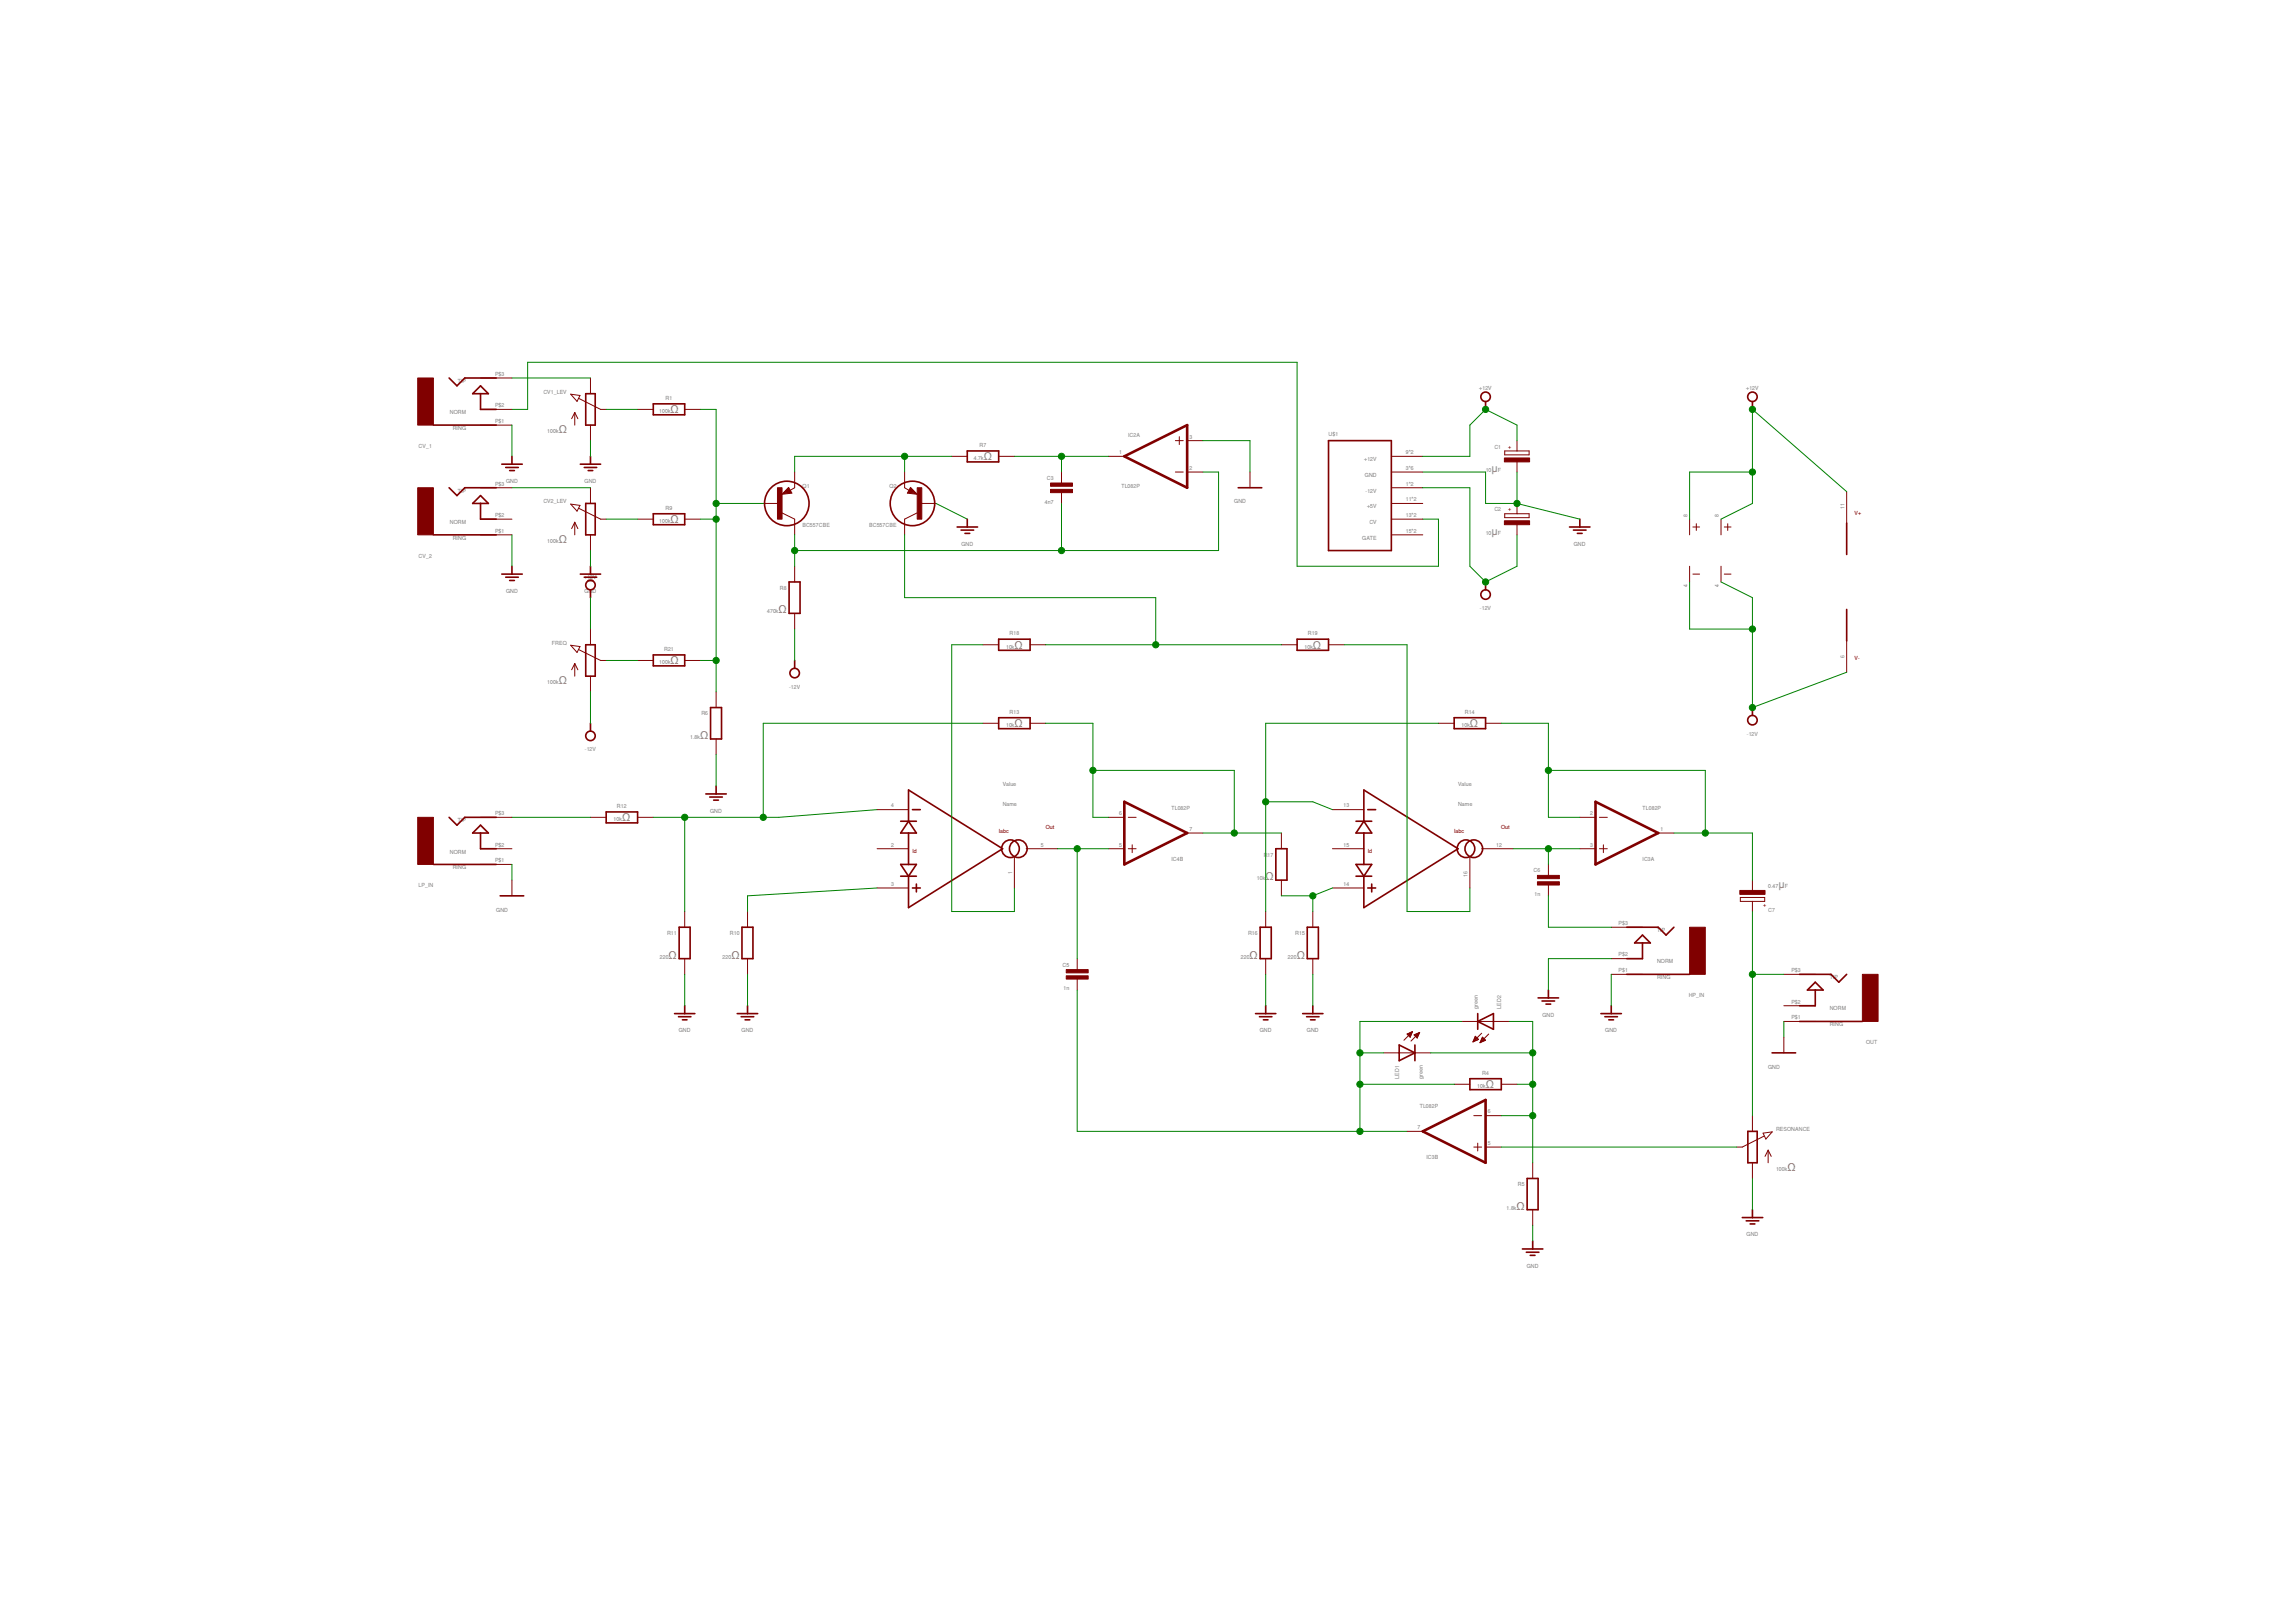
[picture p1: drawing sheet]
<svg xmlns="http://www.w3.org/2000/svg" width="297mm" height="210mm" viewBox="0 0 297 210" stroke-linecap="round" stroke-linejoin="round" font-family="sans-serif">
<defs><g id="words">
<g font-size="1.4" fill="#808080">
<text x="86.8" y="53.5">Ω</text>
<text x="72.3" y="56">Ω</text>
<text x="127.3" y="59.6">Ω</text>
<text x="193" y="61.1">μ</text>
<text x="72.3" y="70.2">Ω</text>
<text x="86.8" y="67.7">Ω</text>
<text x="193" y="69.2">μ</text>
<text x="100.7" y="79.4">Ω</text>
<text x="131.3" y="83.9">Ω</text>
<text x="169.9" y="83.9">Ω</text>
<text x="72.3" y="88.5">Ω</text>
<text x="86.8" y="86">Ω</text>
<text x="90.6" y="95.6">Ω</text>
<text x="131.3" y="94.1">Ω</text>
<text x="190.2" y="94.1">Ω</text>
<text x="80.5" y="106.3">Ω</text>
<text x="163.7" y="113.9">Ω</text>
<text x="230.1" y="114.9">μ</text>
<text x="86.5" y="124.1">Ω</text>
<text x="94.6" y="124.1">Ω</text>
<text x="161.7" y="124.1">Ω</text>
<text x="167.8" y="124.1">Ω</text>
<text x="192.2" y="140.8">Ω</text>
<text x="231.3" y="151.5">Ω</text>
<text x="196.2" y="156.6">Ω</text>
</g>
<g font-size=".7" fill="#808080">
<text x="58.2" y="53.6">NORM</text>
<text x="59.2" y="49.5">TIP</text>
<text x="64" y="52.7">P$2</text>
<text x="64" y="48.6">P$3</text>
<text x="70.3" y="50.9">CV1_LEV</text>
<text x="85.3" y="53.5">100k</text>
<text x="86.1" y="51.8">R1</text>
<text x="191.4" y="50.5">+12V</text>
<text x="225.9" y="50.5">+12V</text>
<text x="54.1" y="57.9">CV_1</text>
<text x="58.6" y="55.6">RING</text>
<text x="64" y="54.7">P$1</text>
<text x="70.8" y="56">100k</text>
<text x="126" y="59.6">4.7k</text>
<text x="126.7" y="57.9">R7</text>
<text x="144.8" y="58.8">1</text>
<text x="145.9" y="56.5">IC2A</text>
<text x="153.9" y="56.7">3</text>
<text x="171.9" y="56.4">U$1</text>
<text x="176.5" y="59.7">+12V</text>
<text x="181.9" y="58.8">9*2</text>
<text x="193.3" y="58">C1</text>
<text x="59.2" y="63.7">TIP</text>
<text x="64" y="62.8">P$3</text>
<text x="65.5" y="62.5">GND</text>
<text x="70.3" y="65.2">CV2_LEV</text>
<text x="75.6" y="62.5">GND</text>
<text x="86.1" y="66">R9</text>
<text x="103.8" y="63.1">Q1</text>
<text x="115.1" y="63.1">Q2</text>
<text x="135.2" y="65.2">4n7</text>
<text x="135.4" y="62.1">C3</text>
<text x="145.1" y="63.1">TL082P</text>
<text x="153.9" y="60.8">2</text>
<text x="159.7" y="65.2">GND</text>
<text x="176.6" y="61.7">GND</text>
<text x="176.7" y="63.7">-12V</text>
<text x="176.9" y="65.8">+5V</text>
<text x="181.9" y="60.8">3*6</text>
<text x="181.9" y="62.8">1*2</text>
<text x="181.9" y="64.9">11*2</text>
<text x="192.2" y="61.1">10</text>
<text x="193.8" y="61.1">F</text>
<text x="238.6" y="65.8" transform="rotate(-90 238.6 65.8)">11</text>
<text x="58.2" y="67.8">NORM</text>
<text x="58.6" y="69.8">RING</text>
<text x="64" y="66.9">P$2</text>
<text x="64" y="68.9">P$1</text>
<text x="70.8" y="70.2">100k</text>
<text x="85.3" y="67.7">100k</text>
<text x="103.8" y="68.2">BC557CBE</text>
<text x="112.4" y="68.2">BC557CBE</text>
<text x="124.4" y="70.6">GND</text>
<text x="176.2" y="69.8">GATE</text>
<text x="177.2" y="67.8">CV</text>
<text x="181.9" y="66.9">13*2</text>
<text x="181.9" y="68.9">15*2</text>
<text x="192.2" y="69.2">10</text>
<text x="193.3" y="66.2">C2</text>
<text x="193.8" y="69.2">F</text>
<text x="203.6" y="70.6">GND</text>
<text x="218.3" y="66.9" transform="rotate(-90 218.3 66.9)">8</text>
<text x="222.4" y="66.9" transform="rotate(-90 222.4 66.9)">8</text>
<text x="54.1" y="72.2">CV_2</text>
<text x="65.5" y="76.7">GND</text>
<text x="75.6" y="74.9">+12V</text>
<text x="75.6" y="76.7">GND</text>
<text x="100.9" y="76.3">R8</text>
<text x="218.3" y="76" transform="rotate(-90 218.3 76)">4</text>
<text x="222.4" y="76" transform="rotate(-90 222.4 76)">4</text>
<text x="71.4" y="83.4">FREQ</text>
<text x="99.2" y="79.4">470k</text>
<text x="130.2" y="83.9">10k</text>
<text x="130.6" y="82.2">R18</text>
<text x="168.8" y="83.9">10k</text>
<text x="169.2" y="82.2">R19</text>
<text x="191.5" y="79">-12V</text>
<text x="70.8" y="88.5">100k</text>
<text x="85.3" y="86">100k</text>
<text x="85.9" y="84.3">R21</text>
<text x="102.1" y="89.1">-12V</text>
<text x="238.6" y="85.2" transform="rotate(-90 238.6 85.2)">6</text>
<text x="89.3" y="95.6">1.8k</text>
<text x="90.7" y="92.6">R6</text>
<text x="130.2" y="94.1">10k</text>
<text x="130.6" y="92.4">R13</text>
<text x="189.1" y="94.1">10k</text>
<text x="189.5" y="92.4">R14</text>
<text x="226" y="95.2">-12V</text>
<text x="75.7" y="97.2">-12V</text>
<text x="129.7" y="101.7">Value</text>
<text x="188.6" y="101.7">Value</text>
<text x="59.2" y="106.4">TIP</text>
<text x="64" y="105.5">P$3</text>
<text x="79.4" y="106.3">10k</text>
<text x="79.8" y="104.6">R12</text>
<text x="91.9" y="105.2">GND</text>
<text x="115.3" y="104.5">4</text>
<text x="129.7" y="104.3">Name</text>
<text x="144.8" y="105.5">6</text>
<text x="151.6" y="104.8">TL082P</text>
<text x="153.9" y="107.5">7</text>
<text x="173.8" y="104.5">13</text>
<text x="188.6" y="104.3">Name</text>
<text x="205.7" y="105.5">2</text>
<text x="212.5" y="104.8">TL082P</text>
<text x="214.8" y="107.5">1</text>
<text x="58.2" y="110.5">NORM</text>
<text x="58.6" y="112.5">RING</text>
<text x="64" y="109.6">P$2</text>
<text x="64" y="111.6">P$1</text>
<text x="115.3" y="109.6">2</text>
<text x="131" y="113.1" transform="rotate(-90 131 113.1)">1</text>
<text x="134.6" y="109.6">5</text>
<text x="144.8" y="109.6">5</text>
<text x="151.6" y="111.4">IC4B</text>
<text x="162.6" y="113.9">10k</text>
<text x="163.5" y="110.9">R17</text>
<text x="173.8" y="109.6">15</text>
<text x="189.9" y="113.5" transform="rotate(-90 189.9 113.5)">16</text>
<text x="193.5" y="109.6">12</text>
<text x="198.4" y="112.9">C6</text>
<text x="205.7" y="109.6">3</text>
<text x="212.5" y="111.4">IC3A</text>
<text x="54.1" y="114.8">LP_IN</text>
<text x="64.2" y="118">GND</text>
<text x="115.3" y="114.6">3</text>
<text x="173.8" y="114.6">14</text>
<text x="198.5" y="115.9">1n</text>
<text x="209.4" y="119.7">P$3</text>
<text x="228.8" y="114.9">0.47</text>
<text x="228.8" y="118">C7</text>
<text x="230.9" y="114.9">F</text>
<text x="85.4" y="124.1">220</text>
<text x="86.3" y="121">R11</text>
<text x="93.5" y="124.1">220</text>
<text x="94.4" y="121">R10</text>
<text x="137.5" y="125.1">C5</text>
<text x="160.5" y="124.1">220</text>
<text x="161.5" y="121">R16</text>
<text x="166.6" y="124.1">220</text>
<text x="167.6" y="121">R15</text>
<text x="209.4" y="123.8">P$2</text>
<text x="209.4" y="125.8">P$1</text>
<text x="214.4" y="124.7">NORM</text>
<text x="214.4" y="120.6">TIP</text>
<text x="231.8" y="125.8">P$3</text>
<text x="137.6" y="128.1">1n</text>
<text x="191.2" y="130.6" transform="rotate(-90 191.2 130.6)">green</text>
<text x="194.2" y="130.6" transform="rotate(-90 194.2 130.6)">LED2</text>
<text x="199.6" y="131.6">GND</text>
<text x="214.4" y="126.7">RING</text>
<text x="218.5" y="129">HP_IN</text>
<text x="231.8" y="129.9">P$2</text>
<text x="231.8" y="131.9">P$1</text>
<text x="236.7" y="130.8">NORM</text>
<text x="236.7" y="126.7">TIP</text>
<text x="87.8" y="133.6">GND</text>
<text x="95.9" y="133.6">GND</text>
<text x="163" y="133.6">GND</text>
<text x="169.1" y="133.6">GND</text>
<text x="207.7" y="133.6">GND</text>
<text x="236.7" y="132.8">RING</text>
<text x="241.4" y="135.1">OUT</text>
<text x="181" y="139.6" transform="rotate(-90 181 139.6)">LED1</text>
<text x="183.7" y="143.4">TL082P</text>
<text x="184.1" y="139.6" transform="rotate(-90 184.1 139.6)">green</text>
<text x="191.1" y="140.8">10k</text>
<text x="191.7" y="139.1">R4</text>
<text x="228.8" y="138.3">GND</text>
<text x="183.4" y="146.1">7</text>
<text x="184.5" y="150">IC3B</text>
<text x="192.5" y="144.1">6</text>
<text x="192.5" y="148.1">5</text>
<text x="229.8" y="146.4">RESONANCE</text>
<text x="196.4" y="153.5">R5</text>
<text x="229.8" y="151.5">100k</text>
<text x="194.9" y="156.6">1.8k</text>
<text x="226" y="160">GND</text>
<text x="197.5" y="164.1">GND</text>
</g>
<g font-size=".7" fill="#800000">
<text x="195.5" y="58" transform="rotate(-90 195.5 58)">+</text>
<text x="195.5" y="66.2" transform="rotate(-90 195.5 66.2)">+</text>
<text x="239.9" y="66.7">V+</text>
<text x="239.9" y="85.5">V-</text>
<text x="129.2" y="107.8">Iabc</text>
<text x="135.3" y="107.3">Out</text>
<text x="188.1" y="107.8">Iabc</text>
<text x="194.2" y="107.3">Out</text>
<text x="118" y="110.4">Id</text>
<text x="177" y="110.4">Id</text>
<text x="228.5" y="117.4" transform="rotate(-90 228.5 117.4)">+</text>
</g>
</g></defs>
<g fill="none" stroke="#800000" stroke-width=".21">
<path d="M56.1 55h8.1M58.1 48.9l1 1 1-1h4.1M62.2 49.9l1 1h-2zM62.2 50.9v2.1h2M66.2 59.1v1M75.8 50.9h1.2v4.1h-1.2zM76.4 59.1v1M84.5 52.3h4.1v1.4h-4.1zM125.1 58.4h4.1v1.4h-4.1zM171.9 57h8.1v14.2h-8.1zM192.2 52v1M226.7 52v1"/>
<path d="M56.1 69.2h8.1M58.1 63.1l1 1 1-1h4.1M62.2 64.1l1 1.1h-2zM62.2 65.2v2h2M64.9 60.1h2.7M64.9 74.3h2.7M65.4 60.5h1.7M65.4 74.7h1.7M65.9 60.9h.6M65.9 75.1h.6M66.2 73.3v1M75.1 60.1h2.6"/>
<path d="M75.1 74.3h2.6M75.6 60.5h1.6M75.6 74.7h1.6M75.8 65.2h1.2v4h-1.2zM76.1 60.9h.6M76.1 75.1h.6M76.4 73.3v1M76.4 76.3v1M84.5 66.5h4.1v1.4h-4.1zM102 63.6h-.3l.3-.2 .2 .3-.8 .1 .6-.6 .3 .5M102.1 75.3h1.4v4.1h-1.4zM117.8 63.6h.3l-.3-.2-.2 .3 .8 .1-.6-.6-.3 .5"/>
<path d="M123.8 68.2h2.7M124.3 68.6h1.7M124.8 69h.7M125.1 67.2v1M160.2 63.1h3M192.2 75.3v1M203.1 68.2h2.6M203.6 68.6h1.6M204.1 69h.6M204.4 67.2v1M238.9 67.7v4.1M238.9 78.9v4"/>
<path d="M75.8 83.4h1.2v4.1h-1.2zM76.4 93.6v1M84.5 84.8h4.1v1.4h-4.1zM91.9 91.6h1.4v4h-1.4zM102.8 85.5v1M129.2 82.7h4.1v1.5h-4.1zM129.2 92.9h4.1v1.4h-4.1zM167.8 82.7h4.1v1.5h-4.1zM188.1 92.9h4.1v1.4h-4.1zM226.7 91.6v1M56.1 111.9h8.1M58.1 105.8l1 1 1-1h4.1"/>
<path d="M62.2 106.8l1 1h-2zM62.2 107.8v2h2M64.7 115.9h3.1M78.4 105.1h4.1v1.4h-4.1zM87.9 120h1.4v4.1h-1.4zM91.3 102.7h2.7M91.8 103.1h1.7M92.3 103.5h.6M92.6 101.7v1M96 120h1.4v4.1h-1.4zM116.5 106.3h2.1M116.5 113.4h2.1"/>
<path d="M116.5 111.9h2.1l-1.1 1.5zM117.5 106.3v-4.1l12.2 7.6-12.2 7.7v-4.1M117.5 107.8v4.1M117.5 106.3l1.1 1.5h-2.1zM118 104.8h1.1M118 114.9h1.1M118.6 114.4v1M163 120h1.5v4.1h-1.5zM165.1 109.8h1.4v4.1h-1.4zM169.1 120h1.5v4.1h-1.5zM175.4 106.3h2.1M175.4 113.4h2.1"/>
<path d="M175.4 111.9h2.1l-1.1 1.5zM176.4 106.3l1.1 1.5h-2.1zM176.4 106.3v-4.1l12.2 7.6-12.2 7.7v-4.1M176.4 107.8v4.1M177 104.8h1M177 114.9h1M177.5 114.4v1M210.5 120h4l1 1 1.1-1M87.3 131.2h2.6M87.8 131.6h1.6M88.3 132h.6M88.6 130.2v1"/>
<path d="M95.4 131.2h2.6M95.9 131.6h1.6M96.4 132h.6M96.7 130.2v1M162.4 131.2h2.7M162.9 131.6h1.6M163.4 132h.6M163.7 130.2v1M168.5 131.2h2.7M169 131.6h1.6M169.5 132h.6M169.8 130.2v1"/>
<path d="M181 135.2l2 1-2 1.1zM183 135.2v2.1M190.2 139.6h4v1.4h-4zM191.2 132.2l2-1v2zM191.2 131.2v2M199 129.1h2.6M199.5 129.5h1.6M200 129.9h.6M200.3 128.1v1M207.1 131.2h2.7M207.6 131.6h1.7M208.1 132h.6"/>
<path d="M208.4 130.2v1M210.5 126.1h8.1M212.5 122v2.1h-2M212.5 121l1 1h-2zM229.3 136.2h3M232.8 126.1h4.1l1 1 1-1M232.8 132.2h8.1M234.8 128.1v2.1h-2M234.8 127.1l1.1 1h-2.1zM197.6 152.5h1.4v4h-1.4zM225.4 157.6h2.6M225.9 158h1.6"/>
<path d="M226.1 146.4h1.2v4.1h-1.2zM226.4 158.4h.6M226.7 156.5v1.1M197 161.6h2.6M197.5 162.1h1.6M198 162.5h.6M198.3 160.6v1"/>
<circle cx="192.2" cy="51.4" r=".61"/>
<circle cx="226.7" cy="51.4" r=".61"/>
<circle cx="76.4" cy="75.7" r=".61"/>
<circle cx="101.8" cy="65.2" r="2.88"/>
<circle cx="118" cy="65.2" r="2.88"/>
<circle cx="192.2" cy="76.9" r=".61"/>
<circle cx="76.4" cy="95.2" r=".61"/>
<circle cx="102.8" cy="87.1" r=".61"/>
<circle cx="226.7" cy="93.2" r=".61"/>
<circle cx="130.7" cy="109.8" r="1.14"/>
<circle cx="131.7" cy="109.8" r="1.14"/>
<circle cx="189.7" cy="109.8" r="1.14"/>
<circle cx="190.7" cy="109.8" r="1.14"/>
</g>
<g fill="none" stroke="#800000" stroke-width=".13">
<path d="M62.2 53h4M62.2 55h4M62.2 48.9h4M73.8 51l1.2 .2-.3 .7zM74.4 53.4v1.6M74.4 53.4l-.4 .8M74.4 53.4l.4 .8M74.9 51.6l2.8 1.4h.7M76.4 48.9v2M76.4 55v2M82.5 53h2M88.6 53h2"/>
<path d="M123.1 59.1h2M129.2 59.1h2M143.4 59.1h2.1M152.1 57h1M152.6 56.5v1M153.6 57h2M180 59.1h4.1M194.7 58.4h3.1v.5h-3.1zM196.3 57v1.4M196.3 59.7v1.4M62.2 67.2h4M62.2 63.1h4"/>
<path d="M62.2 69.2h4M73.8 65.2l1.2 .2-.3 .7zM74.4 67.6v1.6M74.4 67.6l-.4 .8M74.4 67.6l.4 .8M74.9 65.8l2.8 1.4h.7M76.4 63.1v2.1M76.4 69.2v2M82.5 67.2h2M88.6 67.2h2M98.7 65.2h2.1M101.2 66.4l1.6 .8v2"/>
<path d="M102 63.1l.4 .7-1.2 .2zM102.8 61.1v2l-.6 .4M102.8 73.3v2M102.8 79.4v2M117 61.1v2l.6 .4M117.8 63.1l.8 .9-1.2-.2zM118.6 66.4l-1.6 .8v2M119.1 65.2h2M137.3 61.1v1.4M137.3 63.7v1.5M152.1 61.1h1M153.6 61.1h2"/>
<path d="M161.7 61.1v2M180 61.1h4.1M180 67.2h4.1M180 63.1h4.1M180 65.2h4.1M180 69.2h4.1M194.7 66.5h3.1v.5h-3.1zM196.3 65.2v1.3M196.3 67.8v1.4M218.6 67.2v2M218.6 73.3v2M219 68.2h.9"/>
<path d="M219 74.3h.9M219.5 67.8v.8M222.7 67.2v2M222.7 73.3v2M223.1 68.2h.8M223.1 74.3h.8M223.5 67.8v.8M238.9 63.6v4.1M73.8 83.5l1.2 .2-.3 .7zM74.4 85.9v1.6M74.4 85.9l-.4 .8M74.4 85.9l.4 .8"/>
<path d="M74.9 84.1l2.8 1.4h.7M76.4 81.4v2M76.4 87.5v2M82.5 85.5h2M88.6 85.5h2M92.6 89.5v2.1M92.6 95.6v2.1M127.2 93.6h2M127.2 83.4h2M133.3 93.6h2M133.3 83.4h2M165.8 83.4h2"/>
<path d="M171.9 83.4h2M186.1 93.6h2M192.2 93.6h2M238.9 82.9v4.1M62.2 109.8h4M62.2 105.8h4M62.2 111.9h4M66.2 113.9v2M76.4 105.8h2M82.5 105.8h2M88.6 118v2M96.7 118v2"/>
<path d="M113.5 114.9h4M113.5 104.8h4M113.5 109.8h4M131.2 110.8v4.1M132.8 109.8h4M143.4 109.8h2.1M143.4 105.8h2.1M146 109.8h1M146 105.8h1M146.5 109.3v1M153.6 107.8h2M163.7 118v2"/>
<path d="M165.8 107.8v2M165.8 113.9v2M169.8 118v2M172.4 114.9h4M172.4 104.8h4M172.4 109.8h4M190.2 110.8v4.1M191.7 109.8h4M200.3 111.9v1.4M200.3 114.5v1.4M204.4 109.8h2M204.4 105.8h2"/>
<path d="M206.9 109.8h1M206.9 105.8h1M207.4 109.3v1M208.4 120h4.1M214.5 107.8h2.1M225.1 116.1h3.2v.5h-3.2zM226.7 113.9v1.4M226.7 116.6v1.4M88.6 124.1v2M96.7 124.1v2M139.4 124.1v1.4M139.4 126.7v1.4"/>
<path d="M163.7 124.1v2M169.8 124.1v2M179 136.2h6.1M182.1 133.9h.5M182.1 133.8h.5M182.2 133.9h.4M182.2 134h.3M182.3 134.1h.2M182.4 133.7h.3M182.4 134.2h.1M182.6 133.6h.1M182.7 133.5l-1.1 1.1"/>
<path d="M182.7 133.5l-.7 .3 .4 .4M182.7 133.5l-.3 .7M182.9 133.9l.8-.3-.4 .7zM183 133.9h.5M183.1 134h.4M183.1 133.9h.5M183.2 134.1h.2M183.2 134.2h.2M183.3 133.8h.3M183.3 134.3h.1M183.5 133.7h.1M183.7 133.6l-1.2 1.1"/>
<path d="M189.1 132.2h6.1M190.6 134.7h.1M190.6 134.7h.3M190.7 134.6h.5M190.7 134.5h.5M190.8 134.4h.3M190.8 134.3h.3M190.8 134.2h.2M190.9 134.1h.1M190.9 134.1l.4 .4-.7 .3M190.9 134.1l-.3 .7M191.5 134.8h.2"/>
<path d="M191.6 134.7h.3M191.6 134.7h.5M191.6 134.6h.5M191.7 134.5h.3M191.7 133.7l-1.1 1.1M191.7 134.4h.3M191.7 134.3h.2M191.8 134.2l.4 .4-.7 .3zM192.6 133.8l-1.1 1.1M208.4 124.1h4.1M208.4 126.1h4.1M230.8 132.2h4"/>
<path d="M230.8 126.1h4M230.8 130.2h4M230.8 134.2v2M182 146.4h2.1M188.1 140.3h2.1M190.7 148.4h1M190.7 144.4h1M191.2 147.9v1M192.2 148.4h2M192.2 144.4h2M194.2 140.3h2.1M198.3 150.5v2"/>
<path d="M198.3 156.5v2.1M226.7 144.4v2M226.7 150.5v2M228.1 146.6l1.2-.1-.8 .9zM228.2 147l-2.8 1.4h-.7M228.7 148.8v1.7M228.7 148.8l.5 .8M228.7 148.8l-.4 .8"/>
</g>
<path d="M145.5 59.1l8.1-4.1v8.1zM145.5 103.8l8.1 4-8.1 4.1zM206.4 103.8l8.1 4-8.1 4.1zM184.1 146.4l8.1-4.1v8.2z" fill="none" stroke="#800000" stroke-width=".34"/>
<g fill="#800000" stroke="#800000" stroke-width=".13">
<path d="M194.6 59.3h3.3v.5h-3.3z"/>
<path d="M194.6 67.4h3.3v.5h-3.3z"/>
<path d="M100.6 63.1h.6v4.1h-.6z"/>
<path d="M118.7 63.1h.6v4.1h-.6z"/>
<path d="M135.9 63.3h2.8v.5h-2.8z"/>
<path d="M135.9 62.5h2.8v.4h-2.8z"/>
<path d="M137.9 126.3h2.9v.4h-2.9z"/>
<path d="M137.9 125.5h2.9v.4h-2.9z"/>
<path d="M198.9 114.1h2.8v.4h-2.8z"/>
<path d="M198.9 113.3h2.8v.4h-2.8z"/>
<path d="M225.1 115.2h3.2v.5h-3.2z"/>
<path d="M218.6 120h2v6.1h-2z"/>
<path d="M54 63.1h2.1v6.1h-2.1z"/>
<path d="M54 48.9h2.1v6.1h-2.1z"/>
<path d="M54 105.8h2.1v6.1h-2.1z"/>
<path d="M240.9 126.1h2.1v6.1h-2.1z"/>
</g>
<g fill="none" stroke="#008000" stroke-width=".13">
<path d="M66.2 55v4.1M66.2 53h2.1v-6.1h99.5v26.4h18.3v-6.1h-2M66.2 48.9h10.2M76.4 57v2.1M78.4 53h4.1M90.6 53h2v36.5M117 59.1v2M123.1 59.1h-20.3v2M131.2 59.1h12.2M137.3 59.1v2M155.6 57h6.1v4.1M196.3 57v-2l-4.1-2-2 2v4.1h-6.1"/>
<path d="M66.2 63.1h10.2M66.2 69.2v4.1M76.4 71.2v2.1M76.4 77.3v4.1M78.4 67.2h4.1M90.6 67.2h2M92.6 65.2h6.1M102.8 69.2v4.1M117 69.2v8.1h32.5v6.1M121.1 65.2l4 2M137.3 65.2v6M155.6 61.1h2v10.1h-54.8"/>
<path d="M184.1 63.1h6.1v10.2l2 2 4.1-2v-4.1M184.1 61.1h8.1v4.1h4.1M196.3 61.1v4.1M196.3 65.2l8.1 2M218.6 75.3v6.1h8.1M222.7 75.3l4 2v14.3l12.2-4.6M226.7 61.1h-8.1v6.1M238.9 63.6l-12.2-10.6v12.2l-4 2M76.4 89.5v4.1M78.4 85.5h4.1M90.6 85.5h2M92.6 97.7v4"/>
<path d="M102.8 81.4v4.1M127.2 93.6h-28.5v12.2M127.2 83.4h-4.1v34.6h8.1v-3.1M135.3 93.6h6.1v12.2h2M135.3 83.4h30.5M141.4 99.7h18.3v8.1M173.9 83.4h8.1v34.6h8.2v-3.1M186.1 93.6h-22.4v24.4M194.2 93.6h6.1v12.2h4.1M200.3 99.7h20.3v8.1M66.2 111.9v2M66.2 105.8h10.2"/>
<path d="M88.6 105.8v12.2M113.5 114.9l-16.8 1v2.1M113.5 104.8l-12.7 1h-16.3M136.8 109.8h6.6M139.4 109.8v14.3M155.6 107.8h10.2M163.7 103.8h6.1l2.6 1M165.8 115.9h4M169.8 115.9v2.1M172.4 114.9l-2.6 1M195.7 109.8h8.7M200.3 109.8v2.1"/>
<path d="M200.3 115.9v4.1h8.1M216.6 107.8h10.1v6.1M226.7 118v26.4M88.6 126.1v4.1M96.7 126.1v4.1M139.4 128.1v18.3h42.6M163.7 126.1v4.1M169.8 126.1v4.1M175.9 136.2h3.1M185.1 136.2h13.2M189.1 132.2h-13.2v14.2M195.2 132.2h3.1v18.3"/>
<path d="M208.4 124.1h-8.1v4M208.4 126.1v4.1M226.7 126.1h4.1M230.8 132.2v2M175.9 140.3h12.2M194.2 144.4h4.1M194.2 148.4h30.5M196.3 140.3h2M198.3 158.6v2M226.7 152.5v4"/>
</g>
<g fill="#008000" stroke="#008000" stroke-width=".13">
<circle cx="226.7" cy="91.6" r=".4"/>
<circle cx="226.7" cy="81.4" r=".4"/>
<circle cx="192.2" cy="75.3" r=".4"/>
<circle cx="226.7" cy="53" r=".4"/>
<circle cx="226.7" cy="61.1" r=".4"/>
<circle cx="192.2" cy="53" r=".4"/>
<circle cx="198.3" cy="140.3" r=".4"/>
<circle cx="198.3" cy="136.2" r=".4"/>
<circle cx="198.3" cy="144.4" r=".4"/>
<circle cx="175.9" cy="136.2" r=".4"/>
<circle cx="175.9" cy="140.3" r=".4"/>
<circle cx="175.9" cy="146.4" r=".4"/>
<circle cx="102.8" cy="71.2" r=".4"/>
<circle cx="137.3" cy="71.2" r=".4"/>
<circle cx="137.3" cy="59.1" r=".4"/>
<circle cx="117" cy="59.1" r=".4"/>
<circle cx="196.3" cy="65.2" r=".4"/>
<circle cx="139.4" cy="109.8" r=".4"/>
<circle cx="200.3" cy="109.8" r=".4"/>
<circle cx="88.6" cy="105.8" r=".4"/>
<circle cx="98.7" cy="105.8" r=".4"/>
<circle cx="226.7" cy="126.1" r=".4"/>
<circle cx="220.6" cy="107.8" r=".4"/>
<circle cx="200.3" cy="99.7" r=".4"/>
<circle cx="163.7" cy="103.8" r=".4"/>
<circle cx="159.7" cy="107.8" r=".4"/>
<circle cx="141.4" cy="99.7" r=".4"/>
<circle cx="169.8" cy="115.9" r=".4"/>
<circle cx="92.6" cy="67.2" r=".4"/>
<circle cx="92.6" cy="65.2" r=".4"/>
<circle cx="92.6" cy="85.5" r=".4"/>
<circle cx="149.5" cy="83.4" r=".4"/>
</g>
<use href="#words"/>
</svg>
